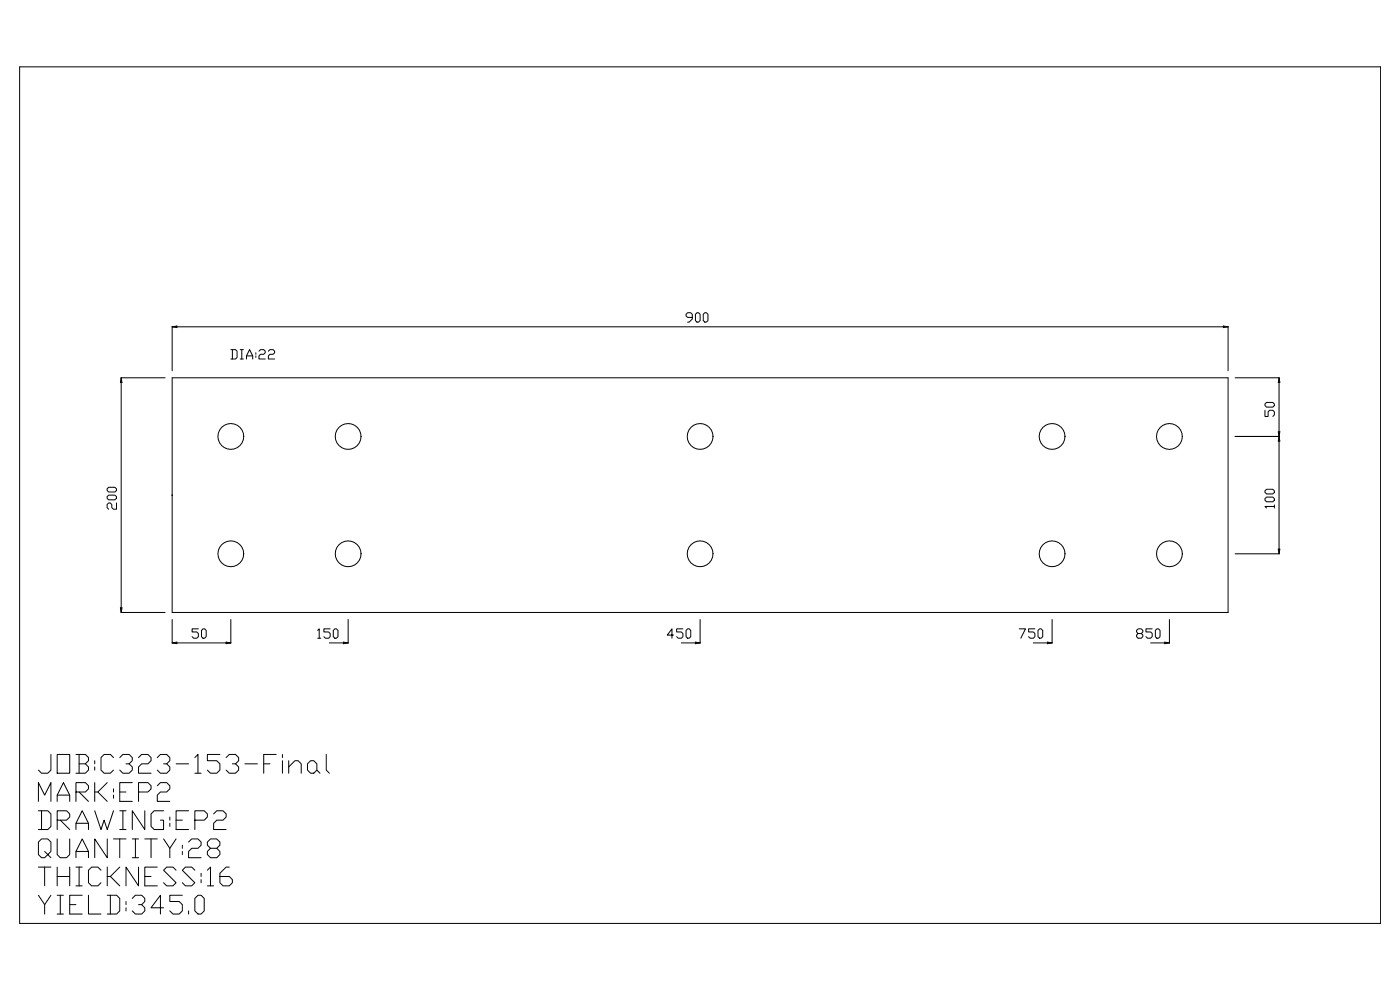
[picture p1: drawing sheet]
<svg xmlns="http://www.w3.org/2000/svg" width="420mm" height="297mm" viewBox="0 0 420 297" stroke-linecap="round" stroke-linejoin="round" font-family="sans-serif">
<g fill="none" stroke="#000" stroke-width=".3">
<path d="M5.9 20h408.1v256.9h-408.1zM51.6 98v13.2M51.6 98h316.7M51.6 98l1.4-.2v.4zM207.6 95.2h-1.4l-.5-.5v-.5l.5-.4h.9l.5 .4v1.5l-.9 .9h-.5M208.6 94.2l.4-.4h.5l.5 .4v1.9l-.5 .5h-.5l-.4-.5zM211.4 93.8h.4l.5 .4v1.9l-.5 .5h-.4l-.5-.5v-1.9zM366.9 97.8l1.4 .2-1.4 .2zM368.3 98v13.2M36.3 113.3h13.2M36.3 113.3v70.4M36.3 113.3l.3 1.4h-.5z"/>
<path d="M51.6 113.3h316.7v70.4h-316.7zM69.2 104.8h1.4l.5 .5v1.9l-.5 .5h-1.4M69.7 104.8v2.9M72 104.8h1M72 107.7h1M72.5 104.8v2.9M73.9 107.7v-1l1-1.9 .9 1.9v1M73.9 106.7h1.9M76.7 105.8v.4M76.7 106.7v.5M77.7 105.3l.4-.5h1l.4 .5v.5l-.4 .4h-1l-.4 .5v1h1.8M80.5 105.3l.5-.5h.9l.5 .5v.5l-.5 .4h-.9l-.5 .5v1h1.9"/>
<path d="M370.4 113.3h13.2M383.6 113.3l.2 1.4h-.5zM383.6 113.3v52.8M370.4 130.9h13.2M379.4 123v1.9h.9v-1.4l.5-.5h.9l.5 .5v.9l-.5 .5M379.8 120.7h1.9l.5 .4v.5l-.5 .5h-1.9l-.4-.5v-.5zM383.3 129.5h.5l-.5 2.8h.5zM32.1 148.9l.5-.4h1.9l.4 .4v.5l-.4 .5h-1.9l-.5-.5zM32.1 146.6l.5-.5h1.9l.4 .5v.5l-.4 .4h-1.9l-.5-.4zM34.9 150.8v1.9h-.9l-.5-.5v-.9l-.4-.5h-.5l-.5 .5v.9l.5 .5M51.6 148.5h.1M51.7 148.5h-.1"/>
<path d="M51.7 148.4l-.1 .1M379.4 149.5l.4-.4h1.9l.5 .4v.5l-.5 .5h-1.9l-.4-.5zM379.4 147.2l.4-.5h1.9l.5 .5v.4l-.5 .5h-1.9l-.4-.5zM382.2 151.9h-2.8l.4 .4M382.2 151.4v.9M370.4 166.1h13.2M383.3 164.7h.5l-.2 1.4zM36.1 182.2h.5l-.3 1.5zM36.3 183.7h13.2M51.6 185.8v7M51.6 192.8l1.4-.3v.5zM51.6 192.8h17.6"/>
<path d="M59.5 188.6h-1.9v.9h1.4l.5 .5v.9l-.5 .5h-.9l-.5-.5M60.4 189l.5-.4h.5l.4 .4v1.9l-.4 .5h-.5l-.5-.5zM67.8 192.5l1.4 .3-1.4 .2zM69.2 185.8v7M95.3 189l.4-.4v2.8M95.3 191.4h.9M98.8 192.8h5.6M99 188.6h-1.9v.9h1.4l.5 .5v.9l-.5 .5h-.9l-.5-.5M100 189l.4-.4h.5l.5 .4v1.9l-.5 .5h-.5l-.4-.5zM103 192.5l1.4 .3-1.4 .2zM104.4 185.8v7M202 190.4h-1.9l1.4-1.8v2.8"/>
<path d="M204.3 192.8h5.7M204.8 188.6h-1.9v.9h1.4l.5 .5v.9l-.5 .5h-.9l-.5-.5M205.7 189l.5-.4h.5l.4 .4v1.9l-.4 .5h-.5l-.5-.5zM208.6 192.5l1.4 .3-1.4 .2zM210 185.8v7M305.7 188.6h1.8l-1.4 2.8M309.9 192.8h5.6M310.4 188.6h-1.9v.9h1.4l.5 .5v.9l-.5 .5h-1l-.4-.5M311.3 189l.5-.4h.4l.5 .4v1.9l-.5 .5h-.4l-.5-.5zM314.1 192.5l1.4 .3-1.4 .2zM315.5 185.8v7M341.3 190l-.4-.5v-.5l.4-.4h1l.4 .4v.5l-.4 .5h-1l-.4 .4v.5l.4 .5h1l.4-.5v-.5l-.4-.4"/>
<path d="M345.1 192.8h5.6M345.5 188.6h-1.8v.9h1.4l.4 .5v.9l-.4 .5h-1l-.4-.5M346.5 189l.4-.4h.5l.5 .4v1.9l-.5 .5h-.5l-.4-.5zM349.3 192.5l1.4 .3-1.4 .2zM350.7 185.8v7M15.3 226.2v4.7l-1 1h-1.8l-1-1M17.1 226.2h3.8v5.7h-3.8zM17.1 238.4h3.8M22.8 237.5h2.8l.9-1v-.9l-.9-.9h-2.8v5.6M22.8 226.2h2.8l.9 1v.9l-.9 .9M23.7 229h1.9l.9 1v.9l-.9 1h-2.8M23.7 226.2v5.7"/>
<path d="M23.7 237.5l2.8 2.8M28.4 228.1v.9M28.4 230v.9M28.4 234.7v5.6M29.3 237.5l2.9 2.8M32.2 234.7l-2.9 2.8h-.9M34 227.2l-.9-1h-1.9l-.9 1v3.7l.9 1h1.9l.9-1M34 236.5v1M34 238.4v1M35.9 227.2l1-1h1.8l1 1v.9l-1 .9h-.9M35.9 237.5h1.9M38.7 229l1 1v.9l-1 1h-1.8l-1-1"/>
<path d="M39.7 234.7h-3.8v5.6h3.8M41.5 237.5h2.9l.9-1v-.9l-.9-.9h-2.9v5.6M41.5 227.2l1-1h1.9l.9 1v.9l-.9 .9h-1.9l-1 1v1.9h3.8M47.2 235.6l.9-.9h1.9l.9 .9v.9l-.9 1h-1.9l-.9 .9v1.9h3.7M47.2 227.2l.9-1h1.9l.9 1v.9l-.9 .9h-.9M50 229l.9 1v.9l-.9 1h-1.9l-.9-1M52.8 229h3.8M58.4 227.2l1-1v5.7M58.4 231.9h1.9M65.9 226.2h-3.7v1.9h2.8l.9 .9v1.9l-.9 1h-1.9l-.9-1M67.8 227.2l1-1h1.8l1 1v.9l-1 .9h-.9M70.6 229l1 1v.9l-1 1h-1.8l-1-1"/>
<path d="M73.4 229h3.8M79.1 229h1.9M82.8 226.2h-3.7v5.7M84.7 226.2v1M84.7 228.1v3.8M86.6 230l1.9-1.9h.9l.9 .9v2.9M86.6 228.1v3.8M93.1 228.1h1l.9 .9v1.9l-.9 1h-1l-.9-1v-1.9zM95 230.9l1 1M97.8 226.2v4.7l1 1M11.5 243.1h2.8l1 1v3.7l-1 .9h-2.8M11.5 240.3v-5.6l1.9 3.7 1.9-3.7v5.6"/>
<path d="M12.5 243.1v5.6M13.4 255.3l.9 1-.9 .9h-.9l-1-.9v-3.8l1-.9h1.8l1 .9v2.8l-1 1 1 .9M17.1 251.6v4.7l1 .9h1.9l.9-.9v-4.7M17.1 245.9h2.9l.9-.9v-.9l-.9-1h-2.9v5.6M17.1 240.3v-1.9l1.9-3.7 1.9 3.7v1.9M18.1 245.9l2.8 2.8M22.8 257.2v-1.9l1.9-3.7 1.8 3.7v1.9M22.8 248.7v-1.8l1.9-3.8 1.8 3.8v1.8M22.8 255.3h3.7M22.8 246.9h3.7M28.4 243.1l1.9 5.6 .9-2.8 1 2.8 1.8-5.6M32.2 251.6v5.6l-3.8-5.6v5.6"/>
<path d="M34 251.6h3.8M35.9 251.6v5.6M35.9 243.1h1.9M35.9 248.7h1.9M36.9 243.1v5.6M39.7 251.6h1.8M39.7 257.2h1.8M40.6 251.6v5.6M43.4 243.1v5.6l-3.7-5.6v5.6M43.4 251.6h3.8M45.3 251.6v5.6M49.1 251.6l1.8 2.8v2.8"/>
<path d="M49.1 243.1h-2.9l-.9 1v3.7l.9 .9h2.9v-2.8h-1M50.9 245v.9M50.9 246.9v.9M52.8 251.6l-1.9 2.8M52.8 245.9h1.9M54.7 253.4v1M54.7 255.3v1M56.6 252.5l.9-.9h1.9l.9 .9v.9l-.9 1h-1.9l-.9 .9v1.9h3.7M56.6 243.1h-3.8v5.6h3.8M58.4 245.9h2.8l1-.9v-.9l-1-1h-2.8v5.6M63.1 254.4l-.9-1v-.9l.9-.9h1.9l.9 .9v.9l-.9 1h-1.9l-.9 .9v1l.9 .9h1.9l.9-.9v-1l-.9-.9M64.1 244.1l.9-1h1.9l.9 1v.9l-.9 .9h-1.9l-.9 1v1.8h3.7"/>
<path d="M11.5 268.4l1.9 2.9v2.8M11.5 260h3.8M13.4 260v5.6M15.3 268.4l-1.9 2.9M17.1 268.4h1.9M17.1 274.1h1.9M17.1 260v5.6M17.1 262.8h3.8M18.1 268.4v5.7M20.9 271.3h1.9M20.9 260v5.6M22.8 260h1.9"/>
<path d="M22.8 265.6h1.9M23.7 260v5.6M24.7 268.4h-3.8v5.7h3.8M26.5 268.4v5.7h3.8M30.3 260.9l-1-.9h-1.8l-1 .9v3.8l1 .9h1.8l1-.9M32.2 268.4h2.8l.9 1v3.7l-.9 1h-2.8M32.2 260v5.6M33.1 268.4v5.7M33.1 262.8l2.8 2.8M35.9 260l-2.8 2.8h-.9M37.8 270.3v1M37.8 272.2v.9"/>
<path d="M39.7 269.4l.9-1h1.9l.9 1v.9l-.9 1h-1M41.5 260v5.6l-3.7-5.6v5.6M42.5 271.3l.9 .9v.9l-.9 1h-1.9l-.9-1M43.4 262.8h1.9M47.2 260h-3.8v5.6h3.8M49.1 272.2h-3.8l2.8-3.8v5.7M52.8 260.9l-.9-.9h-1.9l-.9 .9 3.7 3.8-.9 .9h-1.9l-.9-.9M54.7 268.4h-3.8v1.9h2.8l1 1v1.8l-1 1h-1.8l-1-1M56.6 273.1v1M58.4 260.9l-.9-.9h-1.9l-.9 .9 3.7 3.8-.9 .9h-1.9l-.9-.9M59.4 268.4h.9l.9 1v3.7l-.9 1h-.9l-1-1v-3.7zM60.3 261.9v.9"/>
<path d="M60.3 263.8v.9M62.2 260.9l.9-.9v5.6M62.2 265.6h1.9M68.8 260h-1l-1.9 1.9v2.8l1 .9h1.9l.9-.9v-.9l-.9-1h-2.9"/>
<circle cx="69.2" cy="130.9" r="3.9"/>
<circle cx="104.4" cy="130.9" r="3.9"/>
<circle cx="210" cy="130.9" r="3.9"/>
<circle cx="315.5" cy="130.9" r="3.9"/>
<circle cx="350.7" cy="130.9" r="3.9"/>
<circle cx="69.2" cy="166.1" r="3.9"/>
<circle cx="104.4" cy="166.1" r="3.9"/>
<circle cx="210" cy="166.1" r="3.9"/>
<circle cx="315.5" cy="166.1" r="3.9"/>
<circle cx="350.7" cy="166.1" r="3.9"/>
</g>
</svg>
